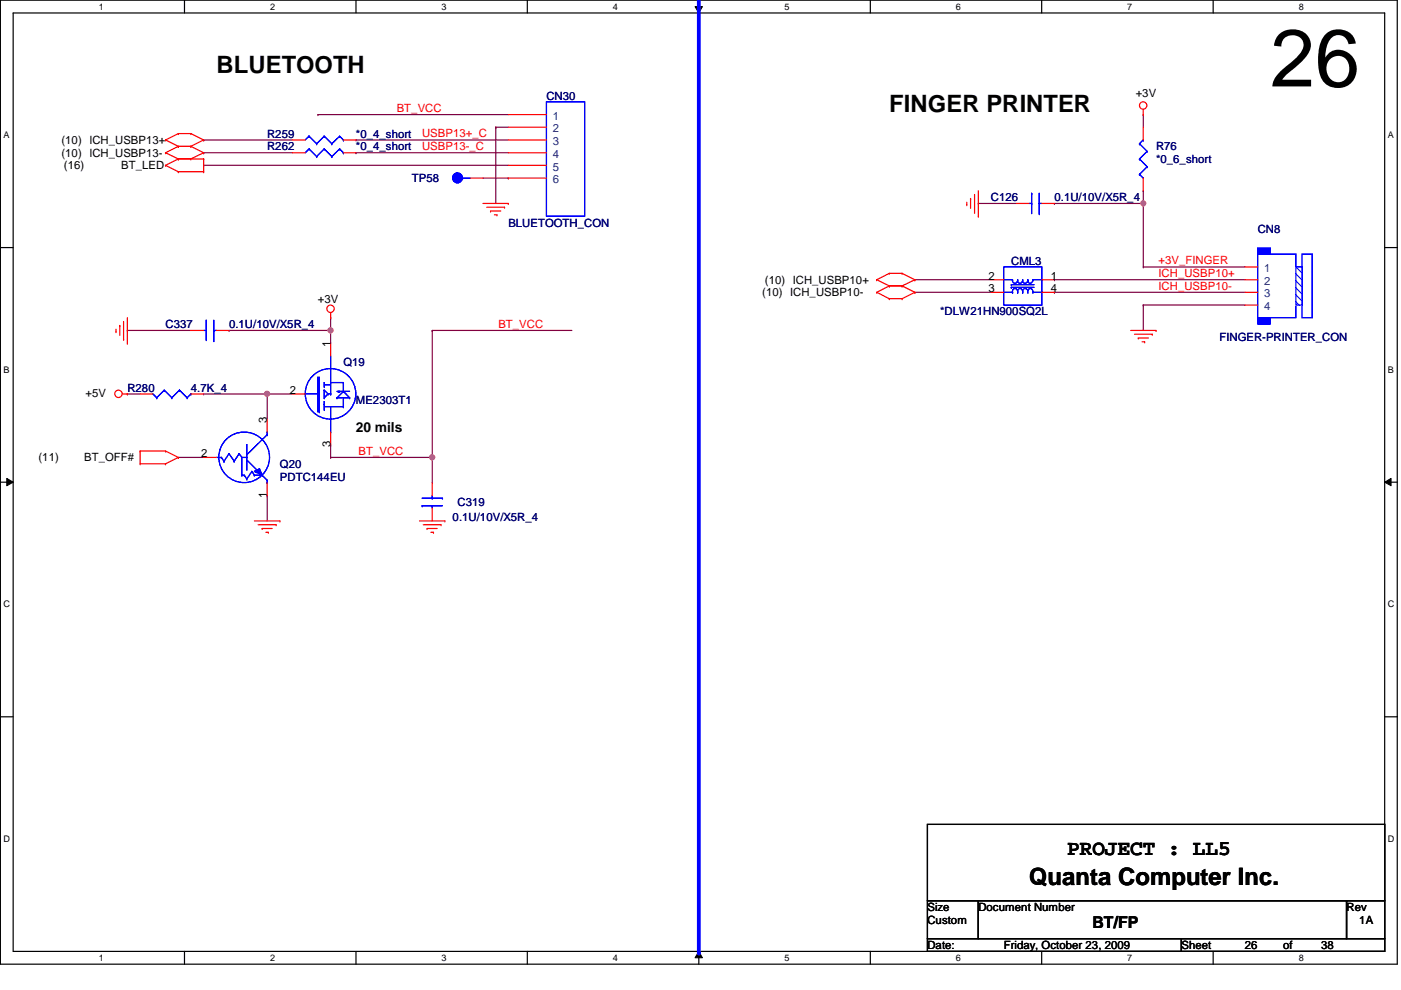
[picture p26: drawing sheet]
<svg xmlns="http://www.w3.org/2000/svg" width="297mm" height="210mm" viewBox="0 0 297 210" stroke-linecap="round" stroke-linejoin="round" font-family="sans-serif">
<defs><g id="words">
<text font-size="17.2" x="269.3" y="18.3">26</text>
<g font-size="5.1">
<text x="45.9" y="15.6">BLUETOOTH</text>
<text x="188.5" y="23.7">FINGER PRINTER</text>
<text x="218.2" y="187.6">Quanta Computer Inc.</text>
</g>
<text font-size="4.6" x="226.3" y="181.3">PROJECT : LL5</text>
<text font-size="3.5" x="231.6" y="196.8">BT/FP</text>
<text font-size="2.9" x="75.5" y="91.6">20 mils</text>
<g font-size="2.4" fill="#f00">
<text x="84.1" y="23.7">BT_VCC</text>
<text x="89.5" y="29.1">USBP13+_C</text>
<text x="89.5" y="31.8">USBP13-_C</text>
<text x="245.7" y="58.8">ICH_USBP10+</text>
<text x="245.7" y="56">+3V_FINGER</text>
<text x="245.7" y="61.4">ICH_USBP10-</text>
<text x="105.7" y="69.5">BT_VCC</text>
<text x="76" y="96.4">BT_VCC</text>
</g>
<g font-size="2.4" fill="#000080">
<text x="115.9" y="21.1">CN30</text>
<text x="56.6" y="29.2">R259</text>
<text x="75.5" y="29.2">*0_4_short</text>
<text x="56.6" y="31.9">R262</text>
<text x="75.5" y="31.9">*0_4_short</text>
<text x="245.1" y="31.9">R76</text>
<text x="245.1" y="34.6">*0_6_short</text>
<text x="87.3" y="38.6">TP58</text>
<text x="210.1" y="42.6">C126</text>
<text x="223.6" y="42.6">0.1U/10V/X5R_4</text>
<text x="107.8" y="48">BLUETOOTH_CON</text>
<text x="266.7" y="49.4">CN8</text>
<text x="214.4" y="56.1">CML3</text>
<text x="35.1" y="69.6">C337</text>
<text x="48.6" y="69.6">0.1U/10V/X5R_4</text>
<text x="199.3" y="66.9">*DLW21HN900SQ2L</text>
<text x="72.8" y="77.6">Q19</text>
<text x="258.6" y="72.3">FINGER-PRINTER_CON</text>
<text x="27" y="83">R280</text>
<text x="40.5" y="83">4.7K_4</text>
<text x="75.5" y="85.7">ME2303T1</text>
<text x="59.3" y="99.2">Q20</text>
<text x="59.3" y="101.9">PDTC144EU</text>
<text x="97" y="107.3">C319</text>
<text x="96" y="110.5">0.1U/10V/X5R_4</text>
</g>
<g font-size="2.4">
<text x="240.8" y="20.6">+3V</text>
<text x="13" y="30.5">(10) ICH_USBP13+</text>
<text x="13" y="33.2">(10) ICH_USBP13-</text>
<text x="13.5" y="35.9">(16)</text>
<text x="25.7" y="35.9">BT_LED</text>
<text x="209.5" y="59.3">2</text>
<text x="222.8" y="59.3">1</text>
<text x="67.4" y="64.2">+3V</text>
<text x="161.6" y="62.8">(10) ICH_USBP10-</text>
<text x="162.2" y="60.2">(10) ICH_USBP10+</text>
<text x="209.5" y="61.9">3</text>
<text x="222.8" y="61.9">4</text>
<text x="70.1" y="73.5" transform="rotate(-90 70.1 73.5)">1</text>
<text x="61.5" y="83.5">2</text>
<text x="18.2" y="84.1">+5V</text>
<text x="56.6" y="89.7" transform="rotate(-90 56.6 89.7)">3</text>
<text x="70.1" y="94.9" transform="rotate(-90 70.1 94.9)">3</text>
<text x="8.2" y="97.8">(11)</text>
<text x="17.9" y="97.8">BT_OFF#</text>
<text x="42.6" y="96.9">2</text>
<text x="56.6" y="105.6" transform="rotate(-90 56.6 105.6)">1</text>
<text x="196.6" y="195.8">Custom</text>
<text x="196.6" y="193.2">Size</text>
<text x="207.4" y="193.2">Document Number</text>
<text x="285.5" y="193.2">Rev</text>
<text x="288.2" y="195.8">1A</text>
<text x="196.6" y="201.2">Date:</text>
<text x="212.8" y="201.2">Friday, October 23, 2009</text>
<text x="250.5" y="201.2">Sheet</text>
<text x="263.9" y="201.2">26</text>
<text x="272" y="201.2">of</text>
<text x="280.1" y="201.2">38</text>
</g>
<g font-size="2.4" fill="#004080">
<text x="117.2" y="25.4">1</text>
<text x="117.2" y="28.1">2</text>
<text x="117.2" y="30.8">3</text>
<text x="117.2" y="33.5">4</text>
<text x="117.2" y="36.2">5</text>
<text x="117.2" y="38.9">6</text>
<text x="268" y="57.7">1</text>
<text x="268" y="60.4">2</text>
<text x="268" y="63.1">3</text>
<text x="268" y="65.8">4</text>
</g>
<g font-size="1.9">
<text x="21" y="2">1</text>
<text x="57.3" y="2">2</text>
<text x="93.6" y="2">3</text>
<text x="130" y="2">4</text>
<text x="166.3" y="2">5</text>
<text x="202.7" y="2">6</text>
<text x="239" y="2">7</text>
<text x="275.4" y="2">8</text>
<text x=".8" y="29.3">A</text>
<text x="294.3" y="29.3">A</text>
<text x=".8" y="79">B</text>
<text x="294.3" y="79">B</text>
<text x=".8" y="128.8">C</text>
<text x="294.3" y="128.8">C</text>
<text x=".8" y="178.5">D</text>
<text x="294.3" y="178.5">D</text>
<text x="21" y="203.7">1</text>
<text x="57.3" y="203.7">2</text>
<text x="93.6" y="203.7">3</text>
<text x="130" y="203.7">4</text>
<text x="166.3" y="203.7">5</text>
<text x="202.7" y="203.7">6</text>
<text x="239" y="203.7">7</text>
<text x="275.4" y="203.7">8</text>
</g>
</g></defs>
<path d="M.1 0h296.1v204.4h-296.1zM2.8 2.8h290.8v198.9h-290.8z" fill="none" stroke="#000" stroke-width=".25"/>
<g fill="#fff">
<path d="M21 .3h1v2.2h-1z"/>
<path d="M21 202h1v2.1h-1z"/>
</g>
<path d="M39.1 0v2.8M39.1 201.7v2.7" fill="none" stroke="#000" stroke-width=".25"/>
<g fill="#fff">
<path d="M57.3 .3h1v2.2h-1z"/>
<path d="M57.3 202h1v2.1h-1z"/>
</g>
<path d="M75.5 0v2.8M75.5 201.7v2.7" fill="none" stroke="#000" stroke-width=".25"/>
<g fill="#fff">
<path d="M93.6 .3h1.1v2.2h-1.1z"/>
<path d="M93.6 202h1.1v2.1h-1.1z"/>
</g>
<path d="M111.8 0v2.8M111.8 201.7v2.7" fill="none" stroke="#000" stroke-width=".25"/>
<g fill="#fff">
<path d="M130 .3h1v2.2h-1z"/>
<path d="M130 202h1v2.1h-1z"/>
</g>
<path d="M148.2 0v2.8M148.2 201.7v2.7" fill="none" stroke="#000" stroke-width=".25"/>
<path d="M147.4 1.4h1.5l-.7 1.4zM148.2 201.7l.7 1.4h-1.5z" fill="#000"/>
<path d="M147.4 1.4h1.5l-.7 1.4zM148.2 201.7l.7 1.4h-1.5z" fill="none" stroke="#000" stroke-width=".21"/>
<g fill="#fff">
<path d="M166.3 .3h1.1v2.2h-1.1z"/>
<path d="M166.3 202h1.1v2.1h-1.1z"/>
</g>
<path d="M184.5 0v2.8M184.5 201.7v2.7" fill="none" stroke="#000" stroke-width=".25"/>
<g fill="#fff">
<path d="M202.7 .3h1v2.2h-1z"/>
<path d="M202.7 202h1v2.1h-1z"/>
</g>
<path d="M220.8 0v2.8M220.8 201.7v2.7" fill="none" stroke="#000" stroke-width=".25"/>
<g fill="#fff">
<path d="M239 .3h1.1v2.2h-1.1z"/>
<path d="M239 202h1.1v2.1h-1.1z"/>
</g>
<path d="M257.2 0v2.8M257.2 201.7v2.7" fill="none" stroke="#000" stroke-width=".25"/>
<g fill="#fff">
<path d="M275.4 .3h1v2.2h-1z"/>
<path d="M275.4 202h1v2.1h-1z"/>
<path d="M.8 27.6h1.2v2.1h-1.2z"/>
<path d="M294.3 27.6h1.2v2.1h-1.2z"/>
<path d="M.8 77.3h1.2v2.2h-1.2z"/>
<path d="M294.3 77.3h1.2v2.2h-1.2z"/>
</g>
<path d="M.1 52.5h2.7M293.6 52.5h2.7" fill="none" stroke="#000" stroke-width=".25"/>
<g fill="#fff">
<path d="M.8 127.1h1.3v2.1h-1.3z"/>
<path d="M294.3 127.1h1.3v2.1h-1.3z"/>
</g>
<path d="M.1 102.2h2.7M293.6 102.2h2.7" fill="none" stroke="#000" stroke-width=".25"/>
<path d="M1.4 101.4l1.4 .8-1.4 .8zM293.6 102.2l1.3-.8v1.6z" fill="#000"/>
<path d="M1.4 101.4l1.4 .8-1.4 .8zM293.6 102.2l1.3-.8v1.6z" fill="none" stroke="#000" stroke-width=".21"/>
<g fill="#fff">
<path d="M.8 176.8h1.3v2.1h-1.3z"/>
<path d="M294.3 176.8h1.3v2.1h-1.3z"/>
</g>
<path d="M.1 152h2.7M293.6 152h2.7" fill="none" stroke="#000" stroke-width=".25"/>
<g fill="none" stroke="#800040" stroke-width=".25">
<path d="M43.2 35.1h.1M43.2 32.4h.1M43.2 29.7h.1M43.2 35.1h64.6M43.2 32.4h18.8M43.2 29.7h18.8M67.4 24.3h.1M67.4 24.3h40.4M75.5 32.4h.1M75.5 29.7h.1M75.5 32.4h32.3M75.5 29.7h32.3"/>
<path d="M242.4 24.3h.1M242.4 24.3v2.7M194 59.3h.1M194 59.3h16.1M223.6 59.3h.1M223.6 59.3h40.3M242.4 43.1h.1M242.4 43.1v13.5M194 62h.1M194 62h16.1M242.4 64.7h.1M242.4 64.7h21.5"/>
</g>
<circle cx="242.4" cy="43.1" r=".52" fill="#f0f"/>
<circle cx="242.4" cy="43.1" r=".52" fill="none" stroke="#f0f" stroke-width=".25"/>
<g fill="none" stroke="#800040" stroke-width=".25">
<path d="M102.4 37.8h5.4M105.1 27h.1M105.1 27v16.1M105.1 27h2.7M107.8 37.8h.1M207.4 43.1h.1M207.4 43.1h8.1M223.6 43.1h.1M242.4 56.6h.1M242.4 40.4h.1M242.4 40.4v2.7h-18.8M242.4 56.6h21.5"/>
<path d="M70.1 67.4h.1M70.1 67.4v2.7M91.6 70.1h.1M91.6 70.1v32.3M91.6 70.1h29.6M223.6 62h.1M223.6 62h40.3M242.4 64.7h.1M242.4 64.7v5.4M37.8 97h.1M37.8 97h5.4M70.1 94.3h.1"/>
<path d="M70.1 97h.1M70.1 94.3v2.7M70.1 97h21.5M91.6 97h.1M56.6 105.1h.1M56.6 105.1v5.3"/>
</g>
<circle cx="91.6" cy="97" r=".54" fill="#f0f"/>
<circle cx="91.6" cy="97" r=".54" fill="none" stroke="#f0f" stroke-width=".25"/>
<path d="M48.6 70.1h.1M48.6 70.1h21.5M70.1 70.1h.1M70.1 70.1v2.7M27 83.5h.1M27 83.5h2.7M43.2 83.5h.1M43.2 83.5h13.4M56.6 83.5h.1M56.6 83.5v5.4" fill="none" stroke="#800040" stroke-width=".25"/>
<circle cx="70.1" cy="70" r=".54" fill="#f0f"/>
<circle cx="70.1" cy="70" r=".54" fill="none" stroke="#f0f" stroke-width=".25"/>
<path d="M27 70.1h.1M27 70.1h13.5M56.6 83.5h.1M56.6 83.5h5.4" fill="none" stroke="#800040" stroke-width=".25"/>
<circle cx="56.6" cy="83.5" r=".54" fill="#f0f"/>
<circle cx="56.6" cy="83.5" r=".54" fill="none" stroke="#f0f" stroke-width=".25"/>
<g fill="none" stroke="#f00" stroke-width=".25">
<path d="M35.1 29.7h.1M35.1 32.4h.1M35.1 35.1h.1M35.1 29.7l2.7 1.3M35.1 32.4l2.7 1.3M35.1 35.1l2.7 1.3M37.8 31h.1M37.8 28.3h.1M37.8 33.7h.1M37.8 36.4h.1M37.8 31h2.7M37.8 28.3h2.7"/>
<path d="M37.8 28.3l-2.7 1.4M37.8 33.7h5.4M37.8 31l-2.7 1.4M37.8 33.7l-2.7 1.4M37.8 36.4h5.4M40.5 31h.1M40.5 28.3h.1M40.5 33.7h.1M40.5 28.3l2.7 1.4M40.5 31l2.7 1.4M43.2 29.7h.1M43.2 32.4h.1"/>
<path d="M43.2 33.7h.1M43.2 36.4h.1M43.2 29.7l-2.7 1.3M43.2 32.4l-2.7 1.3M43.2 33.7v2.7M242.4 24.3h.1M242.4 23.2v1.1M102.4 43.1h5.4M103.2 43.9h3.8M104 44.7h.1M104 44.7h2.2M104.8 45.6h.6"/>
<path d="M105.4 45.6h.1M107 43.9h.1M107.8 43.1h.1M185.9 59.3h.1M185.9 59.3l2.6 1.3M188.5 58h.1M188.5 58h2.8M188.5 58l-2.6 1.3M191.3 58h.1M191.3 58l2.7 1.3M194 59.3h.1M194 59.3l-2.7 1.3"/>
<path d="M205 43.4h.1M205 42.9v.5M205.8 42.1h.1M205.8 42.1v2.1M206.6 45h.1M206.6 41.2v3.8M207.4 45.8h.1M207.4 40.4v5.4M24.6 70.3h.1M24.6 69.8v.5M25.4 69h.1M25.4 69v2.1"/>
<path d="M26.2 72h.1M26.2 68.2v3.8M27 72.8h.1M27 67.4v5.4M70.1 67.4h.1M70.1 66.3v1.1M185.9 62h.1M185.9 62l2.6 1.3M188.5 63.3h.1M188.5 60.6h.1M188.5 63.3h2.8M188.5 60.6h2.8"/>
<path d="M188.5 60.6l-2.6 1.4M191.3 63.3h.1M191.3 60.6h.1M191.3 60.6l2.7 1.4M194 62h.1M194 62l-2.7 1.3M239.7 70.1h5.4M240.5 70.9h3.8M241.3 71.7h.1M241.3 71.7h2.2M242.1 72.5h.6M242.7 72.5h.1"/>
<path d="M244.3 70.9h.1M245.1 70.1h.1M25.9 83.5h1.1M27 83.5h.1M29.7 98.3h.1M29.7 95.6h.1M29.7 95.6h5.4M29.7 98.3h5.4M29.7 95.6v2.7M35.1 95.6h.1M35.1 98.3h.1M35.1 95.6l2.7 1.4"/>
<path d="M37.8 97h.1M37.8 97l-2.7 1.3M53.9 110.4h5.4M54.7 111.3h3.8M55.6 112.1h.1M55.6 112.1h2.1M56.4 112.9h.5M56.9 112.9h.1M58.5 111.3h.1M59.3 110.4h.1M88.9 110.4h5.4M89.7 111.3h3.8"/>
<path d="M90.5 112.1h.1M90.5 112.1h2.2M91.4 112.9h.5M91.9 112.9h.1M93.5 111.3h.1M94.3 110.4h.1"/>
<circle cx="242.4" cy="22.4" r=".78"/>
<circle cx="70.1" cy="65.5" r=".78"/>
<circle cx="25.1" cy="83.5" r=".78"/>
</g>
<path d="M196.6 174.8h97v16.2h-97zM196.6 191h10.8v8h-10.8zM196.6 199h53.9v2.7h-53.9zM207.4 191h78.1v8h-78.1zM250.5 199h43.1v2.7h-43.1zM285.5 191h8.1v8h-8.1z" fill="none" stroke="#000" stroke-width=".25"/>
<path d="M148.2 0v202" fill="none" stroke="#00f" stroke-width=".8"/>
<circle cx="148.2" cy="202" r=".4" fill="#00f"/>
<path d="M65.5 31.6h.1M65.5 31.6l-.8 .8M65.5 31.6l1.6 1.6M67.1 33.2h.1M68.7 31.6h.1M68.7 31.6l-1.6 1.6M68.7 31.6l1.7 1.6M70.4 33.2h.1M72 31.6h.1M72 31.6l-1.6 1.6M72 31.6l.8 .8M72.8 32.4h.1" fill="none" stroke="#00f" stroke-width=".25"/>
<path d="M62 32.4h2.7M72.8 32.4h2.7" fill="none" stroke="#f00" stroke-width=".25"/>
<path d="M53.9 99.9l1.1-.5 .6 1.4z" fill="#00f"/>
<g fill="none" stroke="#00f" stroke-width=".25">
<path d="M45.9 97h1M46.9 97h.1M46.9 97l.6 .8M47.5 97.8h.1M48.6 96.2h.1M48.6 96.2l-1.1 1.6M48.6 96.2l1.1 1.6M49.7 97.8h.1M50.7 96.2h.1M50.7 96.2l-1 1.6M50.7 96.2l.6 .8M51.3 97h.1"/>
<path d="M51.3 97h1M51.3 97v3.8M52.3 97h.1M52.3 94.3h.1M52.3 94.3v5.4M52.3 97.5l2.2 2.2M53.4 99.9h.1M53.4 99.9l-1.1 1.7M53.4 99.9l.5 .9M53.9 99.9l1.1-.5 .6 1.4zM54.5 99.7h.1M56.6 92.2h.1"/>
<path d="M56.6 91.6h.1M56.6 91.6v.6M56.6 92.2l-4.3 4.2M51.3 100.8h.1M51.3 100.8h.5M51.8 100.8h.1M51.8 100.8l.5 .8M52.3 101.6h.1M53.9 100.8h.1M53.9 100.8h1.7M55.6 100.8h.1M55.6 100.8l1 1"/>
<path d="M56.6 102.4h.1M56.6 101.8h.1M56.6 101.8v.6"/>
<circle cx="51.8" cy="97" r="5.4"/>
</g>
<path d="M53.9 99.9l1.1-.5 .6 1.4z" fill="#00f"/>
<g fill="none" stroke="#00f" stroke-width=".25">
<path d="M45.9 97h1M46.9 97h.1M46.9 97l.6 .8M47.5 97.8h.1M48.6 96.2h.1M48.6 96.2l-1.1 1.6M48.6 96.2l1.1 1.6M49.7 97.8h.1M50.7 96.2h.1M50.7 96.2l-1 1.6M50.7 96.2l.6 .8M51.3 97h.1"/>
<path d="M51.3 97h1M51.3 97v3.8M52.3 97h.1M52.3 94.3h.1M52.3 94.3v5.4M52.3 97.5l2.2 2.2M53.4 99.9h.1M53.4 99.9l-1.1 1.7M53.4 99.9l.5 .9M53.9 99.9l1.1-.5 .6 1.4zM54.5 99.7h.1M56.6 92.2h.1"/>
<path d="M56.6 91.6h.1M56.6 91.6v.6M56.6 92.2l-4.3 4.2M51.3 100.8h.1M51.3 100.8h.5M51.8 100.8h.1M51.8 100.8l.5 .8M52.3 101.6h.1M53.9 100.8h.1M53.9 100.8h1.7M55.6 100.8h.1M55.6 100.8l1 1"/>
<path d="M56.6 102.4h.1M56.6 101.8h.1M56.6 101.8v.6"/>
<circle cx="51.8" cy="97" r="5.4"/>
</g>
<path d="M43.2 97h2.7M56.6 88.9v2.7M56.6 102.4v2.7" fill="none" stroke="#f00" stroke-width=".25"/>
<circle cx="97" cy="37.7" r="1.05" fill="#00f"/>
<g fill="none" stroke="#00f" stroke-width=".25">
<path d="M98.1 37.8h.1M98.1 37.8h1.6"/>
<circle cx="97" cy="37.7" r="1.05"/>
</g>
<circle cx="97" cy="37.7" r="1.05" fill="#00f"/>
<g fill="none" stroke="#00f" stroke-width=".25">
<path d="M65.5 28.9h.1M65.5 28.9l-.8 .8M65.5 28.9l1.6 1.6M67.1 30.5h.1M68.7 28.9h.1M68.7 28.9l-1.6 1.6M68.7 28.9l1.7 1.6M70.4 30.5h.1M72 28.9h.1M72 28.9l-1.6 1.6M72 28.9l.8 .8M72.8 29.7h.1"/>
<path d="M98.1 37.8h.1M98.1 37.8h1.6M115.9 21.6h8v24.2h-8zM241.6 37h.1M241.6 33.7h.1M241.6 30.5h.1M241.6 37l.8 .8M241.6 33.7l1.6 1.6M241.6 30.5l1.6 1.6M242.4 29.7h.1M242.4 29.7l-.8 .8M243.2 35.3h.1"/>
<path d="M243.2 32.1h.1M243.2 35.3l-1.6 1.7M243.2 32.1l-1.6 1.6M218.2 43.1h.5M218.7 41h.1M218.7 43.1h.1M218.7 41v4.3M220.3 43.1h.1M220.3 45.3h.1M220.3 43.1h.6M220.3 41v4.3M266.7 53.9h8v13.5h-8z"/>
<path d="M276.1 53.9h2.1v13.5h-2.1zM70.1 75.4v8.1M32.4 83.5l.8 .8M33.2 84.3h.1M34.8 82.7h.1M34.8 82.7l-1.6 1.6M34.8 82.7l1.6 1.6M36.4 84.3h.1M38.1 82.7h.1M38.1 82.7l-1.7 1.6M38.1 82.7l1.6 1.6M39.7 84.3h.1"/>
<path d="M40.5 83.5h.1M40.5 83.5l-.8 .8M64.7 83.5h2.7M67.4 80h.1M67.4 83.5h.1M67.4 80v7.3h.3M67.4 80h.3M67.7 87.3h.1M67.7 80.3h.1M67.7 80h.1M67.7 80v7.3M68.7 86.2h.1"/>
<path d="M68.7 85.7h.1M68.7 85.1h.1M68.7 81.6h.1M68.7 81.1h.1M68.7 82.7h.1M68.7 84.3h.1M68.7 86.2h4.1M68.7 81.1v1.1M68.7 82.7v1.6M68.7 85.1v1.9M68.7 81.6h1.4M68.7 82.7l.9 .8"/>
<path d="M69.6 83.5h.1M69.6 83.5h.5M69.6 83.5l-.9 .8M70.1 83.5h.1M70.1 91.6h.1M70.1 86.2v5.4M70.1 81.1h2.7M71.5 84.3h.1M71.5 83h2.6M71.5 84.3h2.6M71.7 83h.1M72 83h.1"/>
<path d="M72.8 81.1h.1M72.8 83h.1M72.8 86.2h.1M72.8 84.3h.1M72.8 81.1v1.9M72.8 84.3v1.9M72.8 83l-1.3 1.3M72.8 83l1.3 1.3M74.1 84.3h.1"/>
<circle cx="97" cy="37.7" r="1.05"/>
<circle cx="70.1" cy="83.5" r="5.4"/>
</g>
<g fill="none" stroke="#f00" stroke-width=".25">
<path d="M62 29.7h2.7M72.8 29.7h2.7M99.7 37.8h2.7M107.8 37.8h8.1M107.8 29.7h8.1M107.8 24.3h8.1M107.8 27h8.1M107.8 32.4h8.1M107.8 35.1h8.1M242.4 27v2.7M242.4 37.8v2.6M215.5 43.1h2.7"/>
<path d="M220.9 43.1h2.7M70.1 72.8v2.6M29.7 83.5h2.7M40.5 83.5h2.7M62 83.5h2.7M70.1 91.6v2.7"/>
</g>
<path d="M274.7 56.6h1.4v8.1h-1.4z" fill-rule="evenodd" fill="#fff"/>
<path d="M274.7 56.6h1.4v8.1h-1.4z" fill-rule="evenodd" fill="#00f"/>
<path d="M274.7 56.6h1.4v8.1h-1.4z" fill="none" stroke="#00f" stroke-width=".25"/>
<path d="M266.7 67.4h2.6v1.3h-2.6z" fill-rule="evenodd" fill="#00f"/>
<path d="M266.7 67.4h2.6v1.3h-2.6z" fill="none" stroke="#00f" stroke-width=".25"/>
<path d="M266.7 52.6h2.6v1.3h-2.6z" fill-rule="evenodd" fill="#00f"/>
<path d="M266.7 52.6h2.6v1.3h-2.6zM266.7 53.9h8v13.5h-8zM276.1 53.9h2.1v13.5h-2.1z" fill="none" stroke="#00f" stroke-width=".25"/>
<path d="M274.7 56.6h1.4v8.1h-1.4z" fill-rule="evenodd" fill="#fff"/>
<path d="M274.7 56.6h1.4v8.1h-1.4z" fill-rule="evenodd" fill="#00f"/>
<path d="M274.7 56.6h1.4v8.1h-1.4z" fill="none" stroke="#00f" stroke-width=".25"/>
<path d="M266.7 67.4h2.6v1.3h-2.6z" fill-rule="evenodd" fill="#00f"/>
<path d="M266.7 67.4h2.6v1.3h-2.6z" fill="none" stroke="#00f" stroke-width=".25"/>
<path d="M266.7 52.6h2.6v1.3h-2.6z" fill-rule="evenodd" fill="#00f"/>
<g fill="none" stroke="#00f" stroke-width=".25">
<path d="M212.8 56.6h8.1v8.1h-8.1zM212.8 59.3h1.9M214.7 59.3h.1M214.7 59.3a.55 .55 0 0 0 .4 .8 .55 .55 0 0 0 .6-.6M215.8 59.3h.1M215.8 59.3a.53 .53 0 0 0 .3 .7 .53 .53 0 0 0 .7-.5M216.8 59.3h.1M216.8 59.3a.55 .55 0 0 0 .4 .8 .55 .55 0 0 0 .7-.6M217.9 59.3h.1M217.9 59.3a.53 .53 0 0 0 .4 .7 .53 .53 0 0 0 .6-.5M219 59.3h.1M219 59.3v.3"/>
<path d="M219 59.3h1.9M220.9 59.3h.1M266.7 52.6h2.6v1.3h-2.6zM43.2 70.1h.5M43.7 67.9h.1M43.7 70.1h.1M43.7 67.9v4.3M45.3 70.1h.1M45.3 72.2h.1M45.3 70.1h.6M45.3 67.9v4.3M212.8 62h1.9"/>
<path d="M214.4 60.4h.1M214.4 60.9h.1M214.4 60.4h4.8M214.4 60.9h4.8M214.7 62h.1M215.7 61.7a.56 .56 0 0 0-.7-.5 .56 .56 0 0 0-.3 .8M215.8 62h.1M216.8 61.7a.54 .54 0 0 0-.7-.5 .54 .54 0 0 0-.3 .8M216.8 62h.1M217.9 61.7a.56 .56 0 0 0-.7-.5 .56 .56 0 0 0-.4 .8M217.9 62h.1M217.9 61.7a.51 .51 0 0 1 .5-.5 .51 .51 0 0 1 .5 .5l.1 .3"/>
<path d="M217.9 61.7v.3M219 62h.1M219 62h1.9M220.9 62h.1M89.5 107.2h.1M89.5 107.2h4.3M89.5 105.6h4.3M91.6 105.6h.1M91.6 107.2h.1M91.6 105.1v.5M91.6 107.2v.5M93.8 105.6h.1"/>
</g>
<path d="M210.1 59.3h2.7M220.9 59.3h2.7M263.9 56.6h2.8M263.9 59.3h2.8M40.5 70.1h2.7M45.9 70.1h2.7M210.1 62h2.7M220.9 62h2.7M263.9 62h2.8M263.9 64.7h2.8M91.6 102.4v2.7M91.6 107.7v2.7" fill="none" stroke="#f00" stroke-width=".25"/>
<circle cx="242.4" cy="43.1" r=".52" fill="#f0f"/>
<circle cx="242.4" cy="43.1" r=".52" fill="none" stroke="#f0f" stroke-width=".25"/>
<circle cx="91.6" cy="97" r=".54" fill="#f0f"/>
<circle cx="91.6" cy="97" r=".54" fill="none" stroke="#f0f" stroke-width=".25"/>
<circle cx="70.1" cy="70" r=".54" fill="#f0f"/>
<circle cx="70.1" cy="70" r=".54" fill="none" stroke="#f0f" stroke-width=".25"/>
<circle cx="56.6" cy="83.5" r=".54" fill="#f0f"/>
<circle cx="56.6" cy="83.5" r=".54" fill="none" stroke="#f0f" stroke-width=".25"/>
<use href="#words"/>
</svg>
